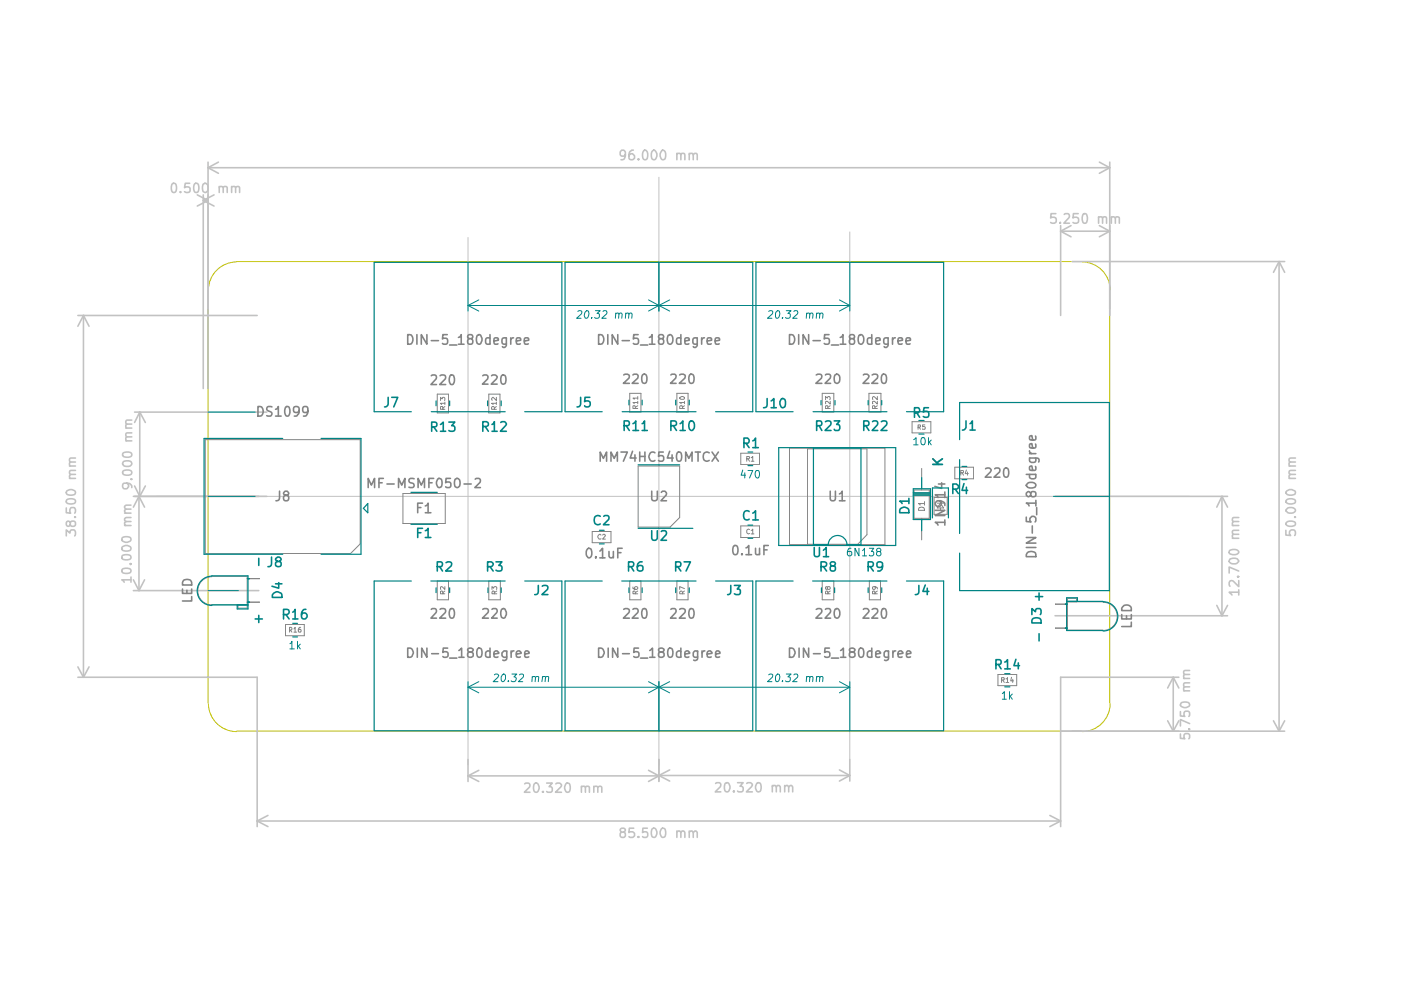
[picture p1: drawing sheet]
<svg xmlns="http://www.w3.org/2000/svg" width="297mm" height="210mm" viewBox="0 0 297 210" stroke-linecap="round" stroke-linejoin="round" font-family="sans-serif">
<path d="M50.1 55.5h179.3M50.2 55.5a6 6 0 0 0-6 6M229.4 55.5a6 6 0 0 1 6 6M44.1 61.5v87.6M235.3 61.5v87.6M44.2 149.1a6 6 0 0 0 6 6M50.1 155h179.3M235.4 149.1a6 6 0 0 1-6 6" fill="none" stroke="#c2c200" stroke-width=".21"/>
<g fill="none" stroke="#c2c2c2" stroke-width=".34">
<path d="M36.5 39l.5-.1a1.3 1.3 0 0 1 0 1.9l-.4-.1-.2-.2-.1-.9zM40.2 38.9h-.9l-.2 .9a.77 .77 0 0 1 1.2 .2l-.1 .6a.87 .87 0 0 1-1.1 0M41.2 39l.5-.1a1.3 1.3 0 0 1 0 1.9l-.4-.1-.2-.2v-.9zM43.1 39l.3-.1a1.03 1.03 0 0 1 .7 .9 1.03 1.03 0 0 1-.7 1 1.07 1.07 0 0 1-.4-1.6zM44.1 34.4v48M44.1 35.6h191.2M44.1 35.6l2.2 1.1M46.3 34.4l-2.2 1.2M46.5 39.7l.1-.1a.52 .52 0 0 1 .7 .2v1M46.5 39.5v1.3M47.3 39.8l.3-.3 .5 .1 .1 1.2M49.1 39.7l.3-.2 .5 .1 .1 1.2"/>
<path d="M49.1 39.5v1.3M50 39.8a.47 .47 0 0 1 .4-.3 .47 .47 0 0 1 .4 .3v1M132.6 32.8l-.4 .3h-.4l-.3-.3v-.5l.3-.5h.4l.3 .3a1.31 1.31 0 0 1-.5 1.8h-.3M134.3 31.8h-.4a1.33 1.33 0 0 0-.4 2 .72 .72 0 0 0 1-.3v-.5l-.4-.4a.67 .67 0 0 0-.8 .4M135.4 33.7v.2l-.2-.1 .2-.1v.2M136.7 31.8a1.1 1.1 0 0 1 .5 1.7l-.1 .3-.4 .1a1.38 1.38 0 0 1 0-2.1zM138.3 32.1l.3-.3a1.08 1.08 0 0 1 .7 1.1 1.08 1.08 0 0 1-.7 1l-.3-.2-.2-.6zM140.5 31.8h.1a1.23 1.23 0 0 1 0 2.1 1.1 1.1 0 0 1-.7-1 1.1 1.1 0 0 1 .6-1.1zM143.5 32.8l.3-.3 .5 .1 .1 1.3M143.5 32.5v1.4M144.4 32.9l.2-.4 .5 .1 .1 1.3M146.1 32.8a.45 .45 0 0 1 .5-.3 .45 .45 0 0 1 .4 .4v1"/>
<path d="M146.1 32.5v1.4M147 32.9l.3-.4 .4 .1 .1 1.3M233.1 34.4l2.2 1.2M235.3 34.4v32.5M235.3 35.6l-2.2 1.1M38.3 40.6v.2M41.8 41.3l2.3 1.2M43.1 42.5h1M43.1 41.3v41.1M43.1 42.5l2.3 1.2M44.1 42.5l-2.3 1.2M45.4 41.3l-2.3 1.2"/>
<path d="M223.9 45.3h-1.1v.9a.76 .76 0 0 1 1.1 .3v.4a.73 .73 0 0 1-1.1 .3M224.8 47.2v.1M224.9 49h10.4M224.9 47.8v19.1M224.9 49l2.2 1.2M225.6 45.5l.3-.2h.5l.3 .2v.4l-1.1 1.4h1.1M227.1 47.8l-2.2 1.2M227.3 55.5h45.1M228.6 45.3h-1l-.1 .9a.76 .76 0 0 1 1.2 .3v.4a.73 .73 0 0 1-1.1 .3h-.1M229.6 45.5l.3-.2a.46 .46 0 0 1 .6 .4v.9a.62 .62 0 0 1-.6 .7 1.4 1.4 0 0 1-.3-1.8zM232.9 46.1l.3-.1 .5 .1 .1 1.2M232.9 46v1.3"/>
<path d="M233.1 47.8l2.2 1.2M233.8 46.2a.47 .47 0 0 1 .4-.2 .47 .47 0 0 1 .4 .2v1.1M235.3 49l-2.2 1.2M235.6 46.1h.1a.52 .52 0 0 1 .8 .1v1.1M235.6 46v1.3M236.5 46.2a.46 .46 0 0 1 .4-.3 .46 .46 0 0 1 .4 .3v1.1M271.2 55.5v99.5M271.2 55.5l1.2 2.2M271.2 55.5l-1.2 2.2M16.5 66.9h38M17.7 66.9v76.7M17.7 66.9l1.2 2.3"/>
<path d="M17.7 66.9l-1.2 2.3M14.7 98.8h1.3M16 99.7h-1a.47 .47 0 0 0-.3 .5 .47 .47 0 0 0 .3 .4M16 98h-1.2l-.1 .6 .2 .2M16 97.1l-1.2 .1-.1 .5 .3 .3M26.1 99.9a1.34 1.34 0 0 1 1.8 .2v.1a1.14 1.14 0 0 1-1.9 0zM26.1 96.1a1.34 1.34 0 0 1 1.8 .2v.2a1.26 1.26 0 0 1-1.9 0zM26.2 97.9l.6-.2a.9 .9 0 0 1 1.1 .5 .66 .66 0 0 1-.6 .7 .95 .95 0 0 1-1.3-.5zM26.7 93.5h1.2M26.7 90.8h1.2M27.9 92.6h-1a.49 .49 0 0 0-.1 .9M27.9 91.8h-1a.46 .46 0 0 0-.3 .4 .46 .46 0 0 0 .3 .4"/>
<path d="M27.9 89.9h-1a.52 .52 0 0 0-.1 .9M27.9 89.1h-1a.47 .47 0 0 0-.2 .4 .47 .47 0 0 0 .2 .4M28.5 87.4h28.1M29.6 87.4v17.8M29.6 87.4l1.2 2.2M29.6 87.4l-1.1 2.2M273.3 98.8h1.4M274.7 99.7h-1.1a.43 .43 0 0 0-.3 .5 .43 .43 0 0 0 .3 .4M274.7 98h-1.3l-.1 .6 .2 .2M274.7 97.1l-1.3 .1-.1 .5 .3 .3M14.1 113.6v-1.2l.7 .6 .2-.6h.8a.97 .97 0 0 1 0 1.2M14.1 107.7v1l.9 .1a.8 .8 0 0 1 .2-1.2h.5a.77 .77 0 0 1 .1 1.2"/>
<path d="M14.1 106a1.4 1.4 0 0 1 1.9 .2v.2a1.3 1.3 0 0 1-1.9 0zM14.1 104.1a1.11 1.11 0 0 1 1.9 .4l-.3 .4-.9 .1-.7-.3zM14.7 101.4h1.3M14.9 110.8l.3-.3h.5l.3 .3-.1 .6-.7 .2-.3-.3-.2-.7-.3-.1-.3 .2v.6l.1 .2h.5l.2-.2M15.8 109.6h.2M16 100.6h-1a.52 .52 0 0 0-.1 .8M25.9 117.9l.7-.3 .8 .1 .3 .2 .1 .4a1.3 1.3 0 0 1-2 0zM25.9 116a1.11 1.11 0 0 1 1.9 .3l-.4 .5h-.8l-.7-.2zM25.9 114l.3-.1 .8-.1 .6 .2 .2 .3a1.03 1.03 0 0 1-1 .7 1.03 1.03 0 0 1-1-.7zM26.4 111.4h1.4M26.4 108.8h1.4M26.8 102.4a.62 .62 0 0 1 .5 .6 .62 .62 0 0 1-.5 .6h-.5a.67 .67 0 0 1 0-1.2l1.2 .1 .4 .5v.4"/>
<path d="M27.6 119.5h.2l-.1 .2-.1-.2h.2M27.8 101.6h.1M27.8 110.6l-1.2 .1-.2 .1v.4l.3 .2M27.8 109.7l-1.2 .1-.2 .2v.3l.4 .3M27.8 107.9l-1.2 .1-.2 .5 .3 .3M27.8 107.1l-1.2 .1-.2 .4 .4 .3M28.3 105.2h28.3M28.5 103l1.1 2.2M29.5 105.2v20M29.5 105.2l1.1 2.3M29.5 105.2l-1.2 2.3M30.8 103l-1.2 2.2"/>
<path d="M223.7 105.2h36.6M259.1 105.2v25.4M259.1 105.2l1.2 2.3M259.1 105.2l-1.1 2.3M260.8 118.5l.6-.1a.89 .89 0 0 1 1.2 .6 1.09 1.09 0 0 1-1 .7 1.09 1.09 0 0 1-1-.8zM260.8 116.7l.6-.2a.96 .96 0 0 1 1.2 .7 1.38 1.38 0 0 1-2 0zM261.3 111.4h1.3M261.3 114.1h1.3M262.6 113.3h-1.1a.49 .49 0 0 0 0 .8M262.6 112.4h-1.1a.46 .46 0 0 0-.3 .5 .46 .46 0 0 0 .3 .4M262.6 110.6h-1.1a.52 .52 0 0 0 0 .8M262.6 109.7h-1.1a.47 .47 0 0 0-.2 .5 .47 .47 0 0 0 .2 .4"/>
<path d="M272.6 112.4v1.1h1h-.1a.73 .73 0 0 1 .3-1.1h.4a.73 .73 0 0 1 .4 1.1h-.1M272.6 110.9a1.38 1.38 0 0 1 2.1 0 .46 .46 0 0 1-.5 .6l-.3 .1a.96 .96 0 0 1-1.3-.7zM272.6 108.1a1.09 1.09 0 0 1 1.1-.6 1.09 1.09 0 0 1 1 .8 1.16 1.16 0 0 1-2.1-.2zM272.6 106.2a1.38 1.38 0 0 1 2.1 0 .46 .46 0 0 1-.5 .6h-.3a.96 .96 0 0 1-1.3-.6zM272.6 104.3a1.15 1.15 0 0 1 2.1 .2 1.21 1.21 0 0 1-1.8 .3zM273.3 101.4h1.4M274.5 109.6h.2M274.7 100.6h-1.1l-.2 .2-.1 .4 .2 .2M25.9 120.7a1.4 1.4 0 0 1 1.9 .2l-.2 .5-1 .2-.7-.3zM27.8 122.9h-2l.5 .5M27.8 122.3v1.1M28.3 125.2h26.6"/>
<path d="M28.3 122.9l1.2 2.3M30.6 122.9l-1.1 2.3M223.7 130.6h36.6M258 128.4l1.1 2.2M260.3 128.4l-1.2 2.2M262.4 122.3h.2M262.6 125.6h-2l.6 .6M262.6 123.1v1.3l-1.1-1.2-.5-.1a.73 .73 0 0 0-.3 1.1l.1 .1M262.6 121.1l-2-.9v1.3M262.6 125.1v1.1M16.5 143.6h38v31.7M16.5 141.4l1.2 2.2"/>
<path d="M18.9 141.4l-1.2 2.2M224.9 155h47.5M247.6 152.8l1.2 2.2M248.8 143.6v11.4M248.8 143.6l1.1 2.3M248.8 143.6l-1.2 2.3M249.9 143.6h-25v31.7M249.9 152.8l-1.1 2.2M250.3 155.6v.9l.9 .1-.2-.2 .1-.7 .3-.2 .7 .1 .1 .3v.5l-.1 .2M250.3 150.9v.9l.9 .1-.2-.3 .1-.6 .3-.2 .7 .1 .1 .2v.5l-.1 .3M250.4 149l.6-.2a.84 .84 0 0 1 1.2 .7 1.08 1.08 0 0 1-1 .6 1.08 1.08 0 0 1-.9-.7zM251 146.5h1.2"/>
<path d="M251 143.8h1.2M252.1 154.6h.1l-.1 .2v-.2h.1M252.2 153.4l-1.9-.8v1.3M252.2 145.6l-1.2 .1v.5l.1 .3M252.2 144.8l-1.2 .1v.5l.2 .2M252.2 143h-1a.49 .49 0 0 0-.1 .8M252.2 142.2h-1a.46 .46 0 0 0-.3 .4 .46 .46 0 0 0 .3 .4M270 152.8l1.2 2.2M272.4 152.8l-1.2 2.2M54.5 174.1h170.4M54.5 174.1l2.3 1.2M56.8 172.9l-2.3 1.2"/>
<path d="M99.2 164.5h40.5M99.2 161v4.7M99.2 164.5l2.3 1.2M101.5 163.3l-2.3 1.2M111.3 166.2l.2-.2h.5l.3 .2 .1 .4-1.2 1.4h1.2M113.3 166.2l.3-.2a1.03 1.03 0 0 1 .7 1 1.03 1.03 0 0 1-.7 1l-.3-.2-.2-.6zM115.1 167.8v.2l-.1-.1 .1-.1v.2M115.9 166h1.2l-.7 .8 .6 .2v.8l-.2 .2h-.6l-.3-.2M117.9 166.2l.2-.2h.5l.4 .4v.2l-1.2 1.4h1.2M120.1 166.1h.5l.3 .7-.1 .8-.4 .4a1.07 1.07 0 0 1-.3-1.9zM123.3 166.9l.2-.2 .5 .1 .1 1.2M123.3 166.7v1.3"/>
<path d="M124.1 167l.3-.3 .5 .1 .1 1.2M125.9 166.9l.1-.1a.48 .48 0 0 1 .7 .2v1M125.9 166.7v1.3M126.7 167a.47 .47 0 0 1 .5-.3 .47 .47 0 0 1 .4 .3v1M131.8 176.4l-.3-.4 .1-.2 .2-.2 .6 .1 .2 .2-.2 .5h-.6l-.3 .4v.4l.3 .3h.4l.4-.3v-.4l-.4-.4M134.4 175.6h-1l-.1 .9 .3-.1h.7l.2 .3v.5l-.4 .3h-.5l-.3-.1M135.4 177.4v.1h-.2l.2-.1v.1M137.2 175.6h-.9l-.1 .9 .3-.1h.7l.1 .3-.1 .7-.2 .1h-.5l-.3-.1M137.5 163.3l2.2 1.2M138.3 175.8l.3-.2a1.03 1.03 0 0 1 .7 1 1.03 1.03 0 0 1-.7 .9l-.3-.1-.2-.6zM139.7 164.4h40.5M139.7 161v4.7"/>
<path d="M139.7 164.4l2.3 1.2M139.7 164.5l-2.2 1.2M140.2 175.8l.4-.2 .5 .3v1.3l-.5 .3a1.06 1.06 0 0 1-.4-1.7zM142 163.2l-2.3 1.2M143.5 176.4l.3-.2h.3l.2 .2 .1 1.1M143.5 176.2v1.3M144.4 176.5l.2-.3h.3l.2 .2 .1 1.1M146.1 176.4l.4-.2 .4 .2 .1 1.1M146.1 176.2v1.3M147 176.5l.3-.3 .4 .2 .1 1.1M151.7 166.1l.3-.2h.5l.2 .2 .1 .4-.1 .3-1.1 1.1h1.2M153.8 166.1l.3-.2a1.03 1.03 0 0 1 .7 1 1.03 1.03 0 0 1-.7 1l-.3-.2-.2-.6z"/>
<path d="M155.6 167.7v.2l-.2-.1 .2-.1v.2M156.4 165.9h1.2l-.7 .8 .6 .2v.8l-.3 .2h-.6l-.2-.2M158.3 166.1l.3-.2h.5l.4 .4v.2l-1.3 1.4h1.3M160.4 166.1l.5-.2 .4 .4v1.3l-.4 .3a1.06 1.06 0 0 1-.5-1.8zM163.7 166.8l.3-.3h.3l.2 .2 .1 1.2M163.7 166.5v1.4M164.6 166.9l.2-.4h.4l.2 .2v1.2M166.4 166.8l.3-.3 .4 .2 .1 1.2M166.4 166.5v1.4M167.2 166.9l.4-.4 .4 .2 .1 1.2M178 163.2l2.2 1.2M180.2 161v4.6"/>
<path d="M180.2 164.4l-2.2 1.2M222.6 172.9l2.3 1.2M224.9 174.1l-2.3 1.2"/>
</g>
<path d="M139.7 37.5v124.8M99.2 50.3v111.9M180.2 49.1v111.9M33.2 105.2h219" fill="none" stroke="#c2c2c2" stroke-width=".21"/>
<g fill="none" stroke="#848484" stroke-width=".34">
<path d="M86.4 71h.5a1.1 1.1 0 0 1 .5 1.6l-.2 .3-.8 .1zM88.4 71v2M90.5 71v2l-1.2-2v2M91.4 79.7l.3-.2h.5l.3 .2v.4l-1.1 1.4h1.1M91.4 72.2h1.6M93.3 79.7l.8-.2a.51 .51 0 0 1 .4 .3 .51 .51 0 0 1-.1 .5l-1.2 1.2h1.3M94.8 71h-.9l-.1 .9 .3-.2 .6 .1 .2 .3-.1 .7-.2 .2h-.5l-.3-.2M95.3 73.2h1.6M95.4 79.7l.3-.2a.46 .46 0 0 1 .6 .4 1.44 1.44 0 0 1-.4 1.6h-.2a1.53 1.53 0 0 1-.3-1.8zM97.2 71.5l.4-.2 .2-.3v2M97.2 73h1.2M99.5 71.8l-.4-.3 .1-.4 .3-.1h.6l.1 .4v.2l-.7 .2a.67 .67 0 0 0 0 1.2l.6-.1a.72 .72 0 0 0-.2-1.1"/>
<path d="M101.2 71.1l.3-.1a1.08 1.08 0 0 1 .7 1 1.08 1.08 0 0 1-.7 1 1.18 1.18 0 0 1-.4-1.6zM102.4 79.7l.2-.2h.5l.3 .2 .1 .3-.1 .3-1.1 1.1h1.2M103.9 71.7h-.8a.97 .97 0 0 0 0 1.2h.8M103.9 71v2M104.2 79.7l.3-.2h.5l.4 .3v.2l-1.3 1.4h1.3M104.7 72.3l1-.2-.1-.4-.6-.1-.3 .3 .1 1h.8M106.3 79.7l.5-.2 .4 .3v1.3l-.4 .3h-.4l-.1-.3-.1-.8zM107.4 71.6v1.6l-.4 .5h-.3l-.2-.2M107.4 71.7h-.8a.97 .97 0 0 0 0 1.2h.8M108.3 71.6v1.4M108.9 71.6l-.4 .1-.2 .4M109.5 72.3l.9-.2-.1-.4-.6-.1-.2 .3 .1 1h.7"/>
<path d="M111.2 72.3l.9-.2-.1-.4-.6-.1-.2 .3 .1 1h.7M126.9 71h.4a1.1 1.1 0 0 1 .5 1.6l-.1 .3-.8 .1zM128.9 71v2M131 71v2l-1.2-2v2M131.9 72.2h1.5M132.2 79.5a.8 .8 0 0 1 1.2 .2l-.1 .5-1.1 1.1h1.2M134.2 79.5l.3-.2h.5l.2 .2 .1 .3-.1 .4-1.2 1.1h1.3M135.3 71h-.9l-.1 .9 .2-.2 .7 .1 .2 .3-.1 .7-.3 .2h-.5l-.2-.2M135.8 73.2h1.5M136.3 79.4l.4-.1a1.26 1.26 0 0 1 0 2l-.4-.1-.2-.3v-.9zM137.7 71.5h.2l.4-.5v2M137.7 73h1.2"/>
<path d="M140 71.8l-.4-.3 .1-.4 .3-.1h.5l.2 .4-.1 .2-.6 .2a.67 .67 0 0 0 0 1.2l.5-.1a.72 .72 0 0 0-.1-1.1M141.6 71.1l.4-.1a1.08 1.08 0 0 1 .7 1 1.08 1.08 0 0 1-.7 1 1.18 1.18 0 0 1-.4-1.6zM142.2 79.5l.3-.2h.5l.3 .2v.3v.4l-1.1 1.1h1.1M144.1 79.5a.8 .8 0 0 1 1.2 .2l-.1 .5-1.2 1.1h1.3M144.4 71.7h-.8a.97 .97 0 0 0 0 1.2h.8M144.4 71v2M145.2 72.3l.9-.2-.1-.4-.5-.1-.3 .3 .1 1h.7M146.2 79.5l.4-.2a1.14 1.14 0 0 1 0 2l-.3-.1-.2-.3-.1-.9zM147.8 71.6v1.6l-.3 .5h-.3l-.2-.2M147.8 71.7h-.7a.97 .97 0 0 0 0 1.2h.7M148.8 71.6v1.4M149.4 71.6l-.4 .1-.2 .4"/>
<path d="M149.9 72.3l1-.2-.1-.4-.6-.1-.3 .3 .1 1h.8M151.6 72.3l1-.2-.1-.4-.6-.1-.3 .3 .1 1h.8M167.4 71h.4a1.1 1.1 0 0 1 .5 1.6l-.2 .3-.7 .1zM169.3 71v2M171.4 71v2l-1.1-2v2M172.4 72.2h1.5M173.1 79.5a.77 .77 0 0 1 1.1 .2v.5l-1.2 1.1h1.2M175 79.5l.3-.2h.5l.2 .2 .1 .3-.1 .4-1.1 1.1h1.2M175.8 71h-1v.9l.2-.2 .7 .1 .2 .3-.1 .7-.3 .2h-.5l-.2-.2M176.3 73.2h1.5M177 79.5l.4-.2a.66 .66 0 0 1 .7 .7 .95 .95 0 0 1-.6 1.3h-.1a1.07 1.07 0 0 1-.4-1.6zM178.1 71.5l.5-.2 .1-.3v2"/>
<path d="M178.1 73h1.2M180.4 71.8l-.3-.3 .1-.4 .2-.1h.6l.2 .4-.1 .2-.7 .2a.67 .67 0 0 0 0 1.2l.6-.1a.72 .72 0 0 0-.2-1.1M182.1 71.1l.4-.1a1.08 1.08 0 0 1 .7 1 1.08 1.08 0 0 1-.7 1 1.18 1.18 0 0 1-.5-1.6zM183 79.5l.3-.2h.5l.4 .4v.1l-1.2 1.5h1.2M184.8 71.7h-.7a.97 .97 0 0 0 0 1.2h.7M184.8 71v2M184.9 79.5a.77 .77 0 0 1 1.2 .2l-.1 .5-1.2 1.1h1.3M185.7 72.3l.9-.2-.1-.4-.6-.1-.2 .3 .1 1h.7M187.1 79.4l.4-.1a1.26 1.26 0 0 1 0 2h-.2a1.4 1.4 0 0 1-.2-1.9zM188.3 71.6v1.6l-.3 .5h-.4l-.1-.2M188.3 71.7h-.8a.97 .97 0 0 0 0 1.2h.8M189.2 71.6v1.4"/>
<path d="M189.8 71.6l-.3 .1-.3 .4M190.4 72.3l.9-.2v-.4l-.6-.1-.3 .3 .1 1h.8M192.1 72.3l.9-.2v-.4l-.6-.1-.3 .3 .1 1h.8M54.7 86.2h.4a1.1 1.1 0 0 1 .5 1.7l-.1 .2-.8 .1zM57.7 86.3l-.8-.1-.3 .2v.6l.9 .4 .2 .4-.4 .4-.7-.1M58.4 86.8l.3-.1 .3-.5v2M58.4 88.2h1.2M60.5 86.4l.3-.2a.46 .46 0 0 1 .6 .4 1.44 1.44 0 0 1-.4 1.6h-.2a1.53 1.53 0 0 1-.3-1.8zM63.4 87a.62 .62 0 0 1-.6 .5 .62 .62 0 0 1-.6-.5l.1-.6a.68 .68 0 0 1 1.1 .2 1.32 1.32 0 0 1-.6 1.6h-.4M65.3 87l-.4 .5-.6-.1-.1-.4 .1-.7h.8a1.44 1.44 0 0 1-.4 1.9h-.4M127.3 97.8v-2l.6 1.4 .7-1.4v2M129.5 97.8v-2l.7 1.4 .7-1.4v2"/>
<path d="M131.7 95.8h1.3l-.8 2M134.1 95.7l-.5 1.4h1.3M134.6 96.4v1.4M135.6 95.8v2M135.6 96.8h1.1M136.7 95.8v2M138.9 96l-.1-.1a.93 .93 0 0 0-1.2 .9 .93 .93 0 0 0 1.2 .9l.1-.1M140.6 95.8h-.9l-.1 1 .3-.2 .6 .1 .2 .2-.1 .7-.2 .2h-.5l-.3-.2M142 95.7l-.5 1.4h1.2M142.5 96.4v1.4M143.6 96l.5-.2a1.3 1.3 0 0 1 0 2l-.4-.1-.2-.2-.1-.9zM145.4 97.8v-2l.6 1.4 .7-1.4v2"/>
<path d="M147.4 95.8h1.1M148 95.8v2M150.4 96a.82 .82 0 0 0-1 0 .82 .82 0 0 0-.3 .9l.2 .6a.82 .82 0 0 0 1.1 .1M151 95.8l1.3 2M152.3 95.8l-1.3 2M197.8 98.5h2M197.8 97.3l1.2 1.2M199.8 97.3l-1.2 .8M209 99.4v-.1a.79 .79 0 0 1 1.1 .3l-.1 .5-1.1 1.1h1.2M210.9 99.4l.3-.2h.5l.2 .2 .1 .3-.1 .4-1.2 1.1h1.3M212.9 99.4l.5-.2a1.3 1.3 0 0 1 0 2l-.4-.1-.1-.3-.1-.8zM218.3 97.1l1.8 .1 .2 .3-.1 .5"/>
<path d="M218.3 95.6l.1 .3 .3 .3M218.3 96.2h1.3M218.4 97.1v.8a.97 .97 0 0 0 1.1 0v-.8M219.5 98.9l.1 .6-.2 .2h-1v-.8l.4-.1 .1 .9M219.5 94.1l.1 .6-.2 .3-1-.1v-.8h.4l.1 .9M219.5 92.5l.1 .5-.2 .3-1-.1v-.7l.4-.1 .1 .9M59.3 104.1l-.1 1.8-.7 .3M60.5 105l-.4-.4 .1-.2 .3-.3h.4l.3 .5-.1 .2-.6 .2a.67 .67 0 0 0 0 1.2l.6-.2a.72 .72 0 0 0-.2-1M78.1 103.4v-2l.6 1.5 .7-1.5v2M80.3 102.4h.7M81.3 101.4h-1v2M82 102.6h1.6"/>
<path d="M84.5 103.4v-2l.7 1.5 .7-1.5v2M87.8 101.5l-.8-.1-.3 .4 .2 .5 .8 .3v.6l-.2 .2-.8-.1M88.6 107.6h.6M88.6 103.4v-2l.7 1.5 .7-1.5v2M89.6 106.7h-1v2M90.2 107.3l.2-.1 .4-.5v2M90.2 108.7h1.2M90.9 102.4h.7M91.9 101.4h-1v2M92.8 101.6l.4-.2a1.07 1.07 0 0 1 .4 1.6l-.4 .4a1.06 1.06 0 0 1-.4-1.8zM95.5 101.4h-.9l-.1 1 .2-.2 .7 .1 .2 .2-.1 .7-.3 .2h-.5l-.2-.2M96.5 101.6l.4-.2a1.03 1.03 0 0 1 .7 1 1.03 1.03 0 0 1-.7 1 1.07 1.07 0 0 1-.5-1.6z"/>
<path d="M98.4 102.6h1.5M100.8 101.6l.2-.2h.5l.3 .2 .1 .4-1.2 1.4h1.2M124.5 116.4l.5-.2a1.18 1.18 0 0 1 .4 1.7l-.1 .1a.5 .5 0 0 1-.5 .3 .5 .5 0 0 1-.4-.4 1.5 1.5 0 0 1 .1-1.5zM126.3 118v.3M127.2 116.8l.6-.6v2.1M127.2 118.3h1.1M129.1 116.9v1l.2 .3a.52 .52 0 0 0 .7-.2M130 116.9v1.4M131 117.2h.7M131.9 116.2h-.9v2.1M138.2 104.1l.1 1.9a.68 .68 0 0 0 1.1-.3v-1.6M140.2 104.4l.3-.3h.5l.3 .6-1.2 1.5h1.2"/>
<path d="M155.5 115.8l.5-.1a1.3 1.3 0 0 1 0 1.9l-.4-.1-.2-.2v-.9zM157.3 117.4v.2M158.2 116.2l.5-.5v1.9M158.2 117.6h1.1M160.2 116.2l.1 1.3 .5 .1 .2-.2M161 116.2v1.4M162 116.6h.6M162.9 115.7h-.9v1.9M176 104.1v1.6l.4 .5 .6-.2 .1-1.9M178 104.7l.4-.2 .2-.4v2.1M178 106.2h1.2M198.3 108.2h2l-2 1.1h2"/>
<path d="M199 102.6h1.3M199.1 106.2a.62 .62 0 0 1 .5 .6 .62 .62 0 0 1-.5 .6h-.4a.67 .67 0 0 1-.4-.8 1.3 1.3 0 0 1 1.9 0l.1 .6M199.6 102.4v1.1l-1.4-.4M200.3 110.7h-2l.3 .2 .3 .4M200.3 104.9h-2l.3 .2 .3 .4M200.3 104.3v1.2M200.3 110.2v1.1M217.6 114h2l-2 1.1h2M217.6 109.6v1l1 .1-.2-.3v-.5l.4-.4h.4l.4 .4v.5l-.1 .3M217.6 102.8a1.09 1.09 0 0 1 1.1-.6 1.09 1.09 0 0 1 .9 .8 1.18 1.18 0 0 1-1.6 .4zM217.6 116.1h2M217.6 100.6h2"/>
<path d="M217.8 117.3a1.13 1.13 0 0 1 1.8 .3v.4h-2zM218.4 100.6v.7a.97 .97 0 0 0 1.1 0v-.7M218.5 104.6l.1-.2a.63 .63 0 0 1 1 .2l-.1 .6a.6 .6 0 0 1-1-.2v-.4l-.4-.4-.5 .4v.4l.4 .3 .5-.3M218.9 111.5v1.5M219.6 106.7h-2l.5 .3 .1 .3M219.6 106.1v1.2M219.8 107.6v1.5M38.7 124.9v.9h1.9v-.9M38.9 123a1.03 1.03 0 0 1 1.3-.1 1.03 1.03 0 0 1 .4 1.1h-1.9v-.5zM39.6 125.1v.7M40.6 126.5v.9h-1.9M86.4 137.4a.99 .99 0 0 1 1.2 1 .99 .99 0 0 1-1.2 1z"/>
<path d="M88.5 137.4v2M90.5 137.4v2l-1.1-2v2M91.4 129.2l.3-.2h.5l.3 .2v.4l-1.1 1.5h1.1M91.5 138.6h1.5M93.3 129.2l.8-.2a.51 .51 0 0 1 .4 .4 .51 .51 0 0 1-.1 .5l-1.2 1.2h1.3M94.9 137.4h-.9l-.1 .9 .2-.1 .7 .1 .2 .2-.1 .7-.3 .2-.7-.2M95.3 139.5h1.6M95.4 129.2l.3-.2a.46 .46 0 0 1 .6 .5l.1 .8a.62 .62 0 0 1-.7 .8 1.4 1.4 0 0 1-.3-1.9zM97.3 137.9l.6-.5v2M97.3 139.4h1.1M99.6 138.3l-.3-.1-.2-.4a.62 .62 0 0 1 .6-.4 .62 .62 0 0 1 .6 .4 .63 .63 0 0 1-.7 .5l-.5 .3 .1 .6a.72 .72 0 0 0 1.1-.2l-.1-.6-.3-.1M101.3 137.6l.4-.2 .4 .4v1.2l-.4 .4-.4-.1-.1-.3-.1-.8z"/>
<path d="M102.4 129.2l.7-.2a.51 .51 0 0 1 .5 .4 .51 .51 0 0 1-.1 .5l-1.2 1.2h1.2M103.9 138.2l-.2-.2a.67 .67 0 0 0-.7 .4v.6l.1 .3h.8M103.9 137.4v2M104.3 129.2l.3-.2h.5l.2 .2 .1 .4-1.2 1.5h1.2M104.7 138.7l1-.2v-.2l-.3-.3-.6 .2-.1 .9a.6 .6 0 0 0 .9 .2M106.3 129.2l.4-.2a1.08 1.08 0 0 1 .7 1 1.08 1.08 0 0 1-.7 1.1 1.18 1.18 0 0 1-.4-1.6zM107.4 138v1.9l-.4 .1h-.4M107.4 138.2l-.6-.2-.4 .4v.6a.72 .72 0 0 0 1 .3M108.4 138v1.4M109 138h-.3l-.3 .4M109.5 138.7l1-.2v-.2l-.3-.3-.6 .2-.1 .9a.6 .6 0 0 0 .8 .2M111.3 138.7l.9-.2-.1-.3-.6-.2-.2 .3v1h.8"/>
<path d="M126.9 137.4a.99 .99 0 0 1 1.2 1 .99 .99 0 0 1-1.2 1zM128.9 137.4v2M131 137.4v2l-1.1-2v2M132 138.6h1.4M132.2 129.2a.76 .76 0 0 1 1.2 .3l-.1 .4-1.1 1.2h1.2M134.2 129.2l.3-.2h.5l.2 .2 .1 .4-1.3 1.5h1.3M135.4 137.4h-.9l-.1 .9 .2-.1 .7 .1 .2 .2-.1 .7-.4 .2-.6-.2M135.8 139.5h1.5M136.3 129.1l.3-.1a1.18 1.18 0 0 1 .3 2l-.2 .1a.46 .46 0 0 1-.6-.5v-.8zM137.8 137.9l.5-.5v2M137.8 139.4h1.1M140 138.3l-.2-.1-.2-.4a.62 .62 0 0 1 .6-.4 .62 .62 0 0 1 .6 .4 .63 .63 0 0 1-.8 .5l-.4 .3 .1 .6a.72 .72 0 0 0 1.1-.2l-.1-.6-.3-.1"/>
<path d="M141.7 137.6l.5-.2 .4 .4v1.2l-.4 .4-.4-.1-.2-.3v-.8zM142.2 129.2l.3-.2h.5l.3 .2v.4l-1.1 1.5h1.1M144.1 129.2a.76 .76 0 0 1 1.2 .3l-.1 .4-1.2 1.2h1.3M144.4 138.2l-.2-.2a.67 .67 0 0 0-.8 .4v.6l.2 .3h.8M144.4 137.4v2M145.2 138.7l1-.2v-.2l-.3-.3-.6 .2-.1 .9a.6 .6 0 0 0 .8 .2M146.3 129.1l.2-.1a.46 .46 0 0 1 .6 .5l.1 .8a.62 .62 0 0 1-.7 .8 1.49 1.49 0 0 1-.2-2zM147.9 138l-.1 1.9-.3 .1h-.4M147.9 138.2l-.6-.2-.2 .3v.9a.64 .64 0 0 0 .8 .1M148.8 138v1.4M149.4 138h-.2l-.4 .4M149.9 138.7l1.1-.2v-.2l-.4-.3-.6 .2-.1 .9a.6 .6 0 0 0 .9 .2"/>
<path d="M151.7 138.7l1-.2-.1-.3-.6-.2-.3 .3 .1 1h.8M167.4 137.4a.99 .99 0 0 1 1.2 1 .99 .99 0 0 1-1.2 1zM169.4 137.4v2M171.4 137.4v2l-1.1-2v2M172.5 138.6h1.4M173.1 129.2a.87 .87 0 0 1 1.1 0v.7l-1.2 1.2h1.2M175 129.2l.3-.2h.5l.2 .2 .1 .4-1.2 1.5h1.2M175.9 137.4h-1l-.1 .9 .3-.1 .7 .1 .1 .2v.7l-.4 .2-.7-.2M176.3 139.5h1.5M177 129.2l.4-.2a1.08 1.08 0 0 1 .7 1 1.08 1.08 0 0 1-.7 1.1 1.18 1.18 0 0 1-.4-1.6zM178.2 137.9l.6-.5v2M178.2 139.4h1.1"/>
<path d="M180.5 138.3l-.2-.1-.2-.4a.62 .62 0 0 1 .6-.4 .62 .62 0 0 1 .6 .4 .63 .63 0 0 1-.8 .5l-.4 .3 .1 .6a.72 .72 0 0 0 1.1-.2l-.1-.6-.4-.1M182.2 137.6l.4-.2 .4 .4v1.2l-.4 .4-.3-.1-.2-.3-.1-.8zM183 129.2l.3-.2h.5l.3 .2 .1 .4-1.2 1.5h1.2M184.8 138.2l-.1-.2a.67 .67 0 0 0-.8 .4v.6l.2 .3h.7M184.8 137.4v2M184.9 129.2a.87 .87 0 0 1 1.1 0v.7l-1.2 1.2h1.3M185.7 138.7l1-.2v-.2l-.3-.3-.6 .2-.1 .9a.6 .6 0 0 0 .8 .2M187.1 129.1l.2-.1a.46 .46 0 0 1 .6 .5l.1 .8a.62 .62 0 0 1-.7 .8 1.49 1.49 0 0 1-.2-2zM188.4 138l-.1 1.9-.3 .1h-.5M188.4 138.2l-.6-.2-.3 .3v.9a.64 .64 0 0 0 .9 .1M189.3 138v1.4M189.9 138h-.2l-.4 .4"/>
<path d="M190.4 138.7l1-.2v-.2l-.3-.3-.6 .2-.1 .9a.6 .6 0 0 0 .9 .2M192.2 138.7l.9-.2-.1-.3-.6-.2-.2 .3 .1 1h.7M237.8 130.3v.9h2.1v-.9M238 128.7a1.02 1.02 0 0 1 1.2-.4 1.02 1.02 0 0 1 .7 1.2h-2.1v-.6zM238.8 130.6v.6M239.9 131.9v.9h-2.1"/>
</g>
<g fill="none" stroke="#848484" stroke-width=".21">
<path d="M43.5 93.2h32.9v22.1l-2.1 2h-30.8zM92.7 83.6h2.4v3.9h-2.4zM93.4 84.9v-.7l.3 .4 .2-.4h.2l.2 .2-.1 .5M93.9 86.8l-.1-.6h-.3l-.1 .6h.9M94.3 85.5h-.9l.2 .3M94.3 86.2l-.4 .3M94.3 85.3v.5M103.6 83.6h2.4v3.9h-2.4zM104.8 86.8v-.4l-.4-.2-.2 .2v.4h1M105.2 85.5h-1l.4 .3M105.2 84.2v.7l-.6-.7-.4 .3 .2 .3M105.2 86.2l-.4 .3"/>
<path d="M105.2 85.3v.5M133.5 83.4h2.4v4h-2.4zM134.7 86.6l-.1-.6h-.3l-.1 .6h1M135.2 85.3h-1l.3 .3M135.2 84.4h-1l.3 .3M135.2 86l-.5 .4M135.2 84.1v.6M135.2 85.1v.5M135.3 98.8h8.8v10.9l-2 2.1h-6.8zM143.5 83.4h2.4v4h-2.4zM144.1 84.3a.7 .7 0 0 1 1-.1l-.2 .5h-.5zM144.7 86.6l-.1-.6h-.3l-.2 .2v.4h1"/>
<path d="M145.1 85.3h-1l.3 .3M145.1 86l-.4 .4M145.1 85.1v.5M157.1 96.1h3.9v2.4h-3.9zM158.3 97.3h.4l.2-.2-.1-.3h-.5v1M158.6 97.3l.3 .5M159.3 97l.3-.2v1M159.3 97.8h.6M167.4 95h20.2v20.5h-20.2zM171.2 95.2h12.6v18.2l-1.9 2h-10.7zM174.3 83.4h2.5v4h-2.5zM175 84.8v-.7l.4 .3 .2-.3h.3l.1 .2-.1 .5"/>
<path d="M175.5 86.6v-.5l-.4-.1-.1 .6h1M176 85.1v.6l-.6-.6h-.3v.5M176 86l-.5 .4M184.2 83.4h2.6v4h-2.6zM185.5 86.6l-.1-.6h-.3l-.1 .6h1M186 85.1v.6l-.6-.6-.4 .1 .1 .4M186 84.1v.7l-.7-.7-.3 .1 .1 .5M186 86l-.5 .4M193.4 89.4h4v2.4h-4zM194.6 90.6l.6-.1-.1-.4h-.5v.9M194.9 90.6l.3 .4M195.4 99.3v4.6"/>
<path d="M196.1 90.1h-.5v.4l.3-.1 .3 .2-.1 .4-.5-.1M202.4 99.1h4v2.4h-4zM204.9 99.7l-.3 .7h.7M85.4 104.6h9v6.4h-9zM125.6 112.7h3.9v2.4h-3.9zM127.4 113.5l-.3-.2-.4 .4 .3 .6 .4-.1M127.8 113.5l.4-.2 .2 .2-.6 .8h.6M157.1 111.5h3.9v2.5h-3.9zM158.9 112.3l-.2-.1-.4 .2v.5l.4 .3 .2-.1M159.3 112.4l.3-.2v1M159.3 113.2h.6M193.8 103.9h3.2v6h-3.2z"/>
<path d="M193.8 104.7h3.2M193.8 105h3.2M193.8 104.6h3.2M194.9 107.6h.9l.2 .6h-1.3zM195.4 109.9v4.6M196 106.8h-1.3l.4 .1v.2M196 106.3v.8M198 105.5h2.8v3.6h-2.8zM198.7 106.7h1.4M199.4 106.3v.4M199.4 107.7v.5M199.4 106.7l.7 1h-1.4z"/>
<path d="M203.7 100.2h.5l.1-.3-.2-.2h-.4v1.1M204 100.2l.3 .6M205.1 100.1v.7M44.9 122.2h7.5v6.7h-1.9v-.7M44.9 128.2h7.5M44.9 122.3a2.99 2.99 0 0 0-3 3 2.99 2.99 0 0 0 3 3M52.4 127.7h.1M52.4 122.7h.1M52.4 127.7h2.5M52.4 122.7h2.5M54.9 127.7h.1M54.9 122.7h.1"/>
<path d="M60.5 132.4h4v2.4h-4zM61.4 133.6h.3l.2-.2-.2-.4h-.3v1M61.6 133.6l.3 .4M62.3 133.3l.3-.3v1M62.3 134h.6M63.8 133h-.3l-.3 .4 .1 .6h.5v-.6h-.5l-.1 .2M92.7 123.2h2.4v4h-2.4zM93.9 125.9l-.1-.5h-.4v.5h.9M94.3 124.4v.6l-.7-.6-.2 .1 .1 .5M94.3 125.3l-.4 .3M103.6 123.2h2.5v4h-2.5zM104.3 125v-.6l.3 .3 .1-.2 .5-.1 .1 .1-.1 .5"/>
<path d="M104.8 125.9v-.5l-.3-.1-.2 .6h1M105.3 125.3l-.5 .3M133.5 123.2h2.4v4h-2.4zM134.2 124.5v.3l.4 .2 .6-.2-.1-.3-.3-.1-.3 .1v.3l.3 .2M134.7 125.9l-.1-.5h-.4v.5h1M135.2 125.3l-.5 .3M143.5 123.2h2.4v4h-2.4zM144.7 125.9l-.1-.5h-.4l-.1 .5h1M145.1 124.8l-1-.4v.6M145.1 125.3l-.4 .3M174.3 123.2h2.5v4h-2.5zM175.4 124.5l.2-.1 .4 .1-.1 .5-.5-.2v-.3l-.1-.1-.3 .1 .2 .5 .2-.2"/>
<path d="M175.5 125.9v-.5l-.3-.1-.2 .6h1M176 125.3l-.5 .3M184.3 123.2h2.4v4h-2.4zM185.4 124.4l.2 .1-.2 .5-.4-.1v-.4a.64 .64 0 0 1 1 .4M185.5 125.9l-.1-.5h-.4v.5h1M186 125.3l-.5 .3M223.8 128.1h.1M223.8 133.2h.1M223.8 128.1h2.5M223.8 133.2h2.5M226.3 128.1h.1M226.3 133.2h.1"/>
<path d="M226.3 127.6h7.5M228.3 127.6v-.8h-2v6.8h7.5M233.9 127.7a2.99 2.99 0 0 1 3 3 2.99 2.99 0 0 1-3 3M211.6 143h4v2.4h-4zM212.3 144.2h.6v-.5h-.6v1M212.6 144.2l.3 .5M213.3 143.9l.3-.2v1M213.3 144.7h.6M214.5 143.6l-.2 .8h.6M214.7 144v.7"/>
</g>
<g fill="none" stroke="#008484" stroke-width=".21">
<path d="M99.2 55.5v10.5M139.7 55.5v10.5M180.2 55.5v10.5M99.2 64.8h81M99.2 64.8l2.3 1.2M101.5 63.6l-2.3 1.2M122.5 66l.6-.1 .3 .1v.3l-.1 .2-1 1h.9M124 66.2l.4-.3a.84 .84 0 0 1 .2 1.4l-.2 .2-.4-.2a.94 .94 0 0 1 0-1.1zM125.5 67.3l-.1 .2M126.2 65.9h1.1l-.7 .6 .5 .1-.1 .7-.3 .2h-.5l-.1-.2M127.8 66l.2-.1h.4l.3 .4-.1 .2-1 1h.9M130.6 66.5l.2-.1 .3 .1v1"/>
<path d="M130.6 66.4l-.1 1.1M131.2 66.6l.3-.2 .3 .1v1M132.7 66.5l.2-.1 .4 .1v1M132.7 66.4l-.1 1.1M133.3 66.6l.3-.2 .3 .1v1M137.5 63.6l2.2 1.2M139.7 64.8l2.3 1.2M139.7 64.8l-2.2 1.2M142 63.6l-2.3 1.2M163 66l.6-.1 .2 .1v.3l-.1 .2-1 1h1M164.8 65.9a.84 .84 0 0 1 .3 1.4l-.4 .2-.3-.4v-.6zM165.9 67.3v.2"/>
<path d="M166.7 65.9h1l-.7 .6 .6 .1-.1 .7-.3 .2h-.5l-.2-.2M168.3 66l.2-.1h.4l.3 .4-.1 .2-1 1h.9M171 66.5l.3-.1 .3 .1v1M171 66.4l-.1 1.1M171.7 66.6l.3-.2 .3 .1v1M173.1 66.5l.3-.1 .3 .1v1M173.1 66.4v1.1M173.8 66.6l.3-.2 .3 .1v1M178 63.6l2.2 1.2M180.2 64.8l-2.2 1.2M44.1 87.4h10M157.5 99.7l-.4 1.1h1"/>
<path d="M158.6 99.7h1l-.7 1.6M160.3 99.8h.1a.36 .36 0 0 1 .6 .2v.7l-.1 .6h-.2a.91 .91 0 0 1-.4-1.5zM193.7 93.2l.5-.4v1.5M193.7 94.3h.9M195.5 92.8h.4a1.08 1.08 0 0 1-.1 1.5h-.1a.99 .99 0 0 1-.2-1.5zM196.8 92.8v1.5M197 93.7l.4 .6M197.4 93.3l-.6 .6M44.1 105.2h10M157.9 100.2v1.1M180.4 116.2l-.5 .1-.2 .6v.7l.2 .3h.4l.3-.3-.2-.7h-.6l-.1 .3M182.1 116.2v1.7l-.8-1.7v1.7"/>
<path d="M182.9 116.8l.4-.6v1.7M182.9 117.9h.8M184.3 116.2h1l-.6 .7 .5 .1 .1 .6-.3 .3h-.5l-.2-.2M186.2 116.9h-.2l-.2-.3 .2-.3 .5-.1 .3 .4-.1 .2-.7 .2-.2 .3v.3l.4 .3h.3l.3-.3v-.3l-.3-.4M223.4 105.2h11.9M44.1 125.2h6.4M61.5 136.5l.4-.5v1.6M61.5 137.6h.9M63.1 136v1.6M63.2 137l.5 .6M63.7 136.6l-.6 .6M99.2 144.5v10.5"/>
<path d="M99.2 145.7h81M99.2 145.7l2.3 1.2M101.5 144.5l-2.3 1.2M104.8 143.1l.6-.2 .3 .4-.1 .3-1 .9h1M106.5 143.1l.4-.2 .3 .4v.6l-.5 .6-.4-.3v-.7zM107.8 144.4v.1M108.5 142.9h1.1l-.6 .6 .3 .1 .2 .2-.2 .6-.2 .1-.7-.1M110.2 143.1l.5-.2 .3 .2v.2l-.1 .3-1 .9h.9M112.9 143.6l.2-.2 .4 .1v1M112.9 143.4l-.1 1.1M113.5 143.7l.3-.3 .4 .1-.1 1M115 143.6l.2-.2 .5 .1-.1 1"/>
<path d="M115.1 143.4l-.2 1.1M115.7 143.7l.2-.3 .4 .1-.1 1M137.5 144.5l2.2 1.2M139.7 144.5v10.5M139.7 145.7l-2.2 1.2M139.7 145.7l2.3 1.2M142 144.5l-2.3 1.2M163 143.1l.6-.2 .2 .2v.2l-.1 .3-1 .9h1M164.8 142.9a.84 .84 0 0 1 .3 1.5l-.4 .1-.3-.3v-.7zM165.9 144.4v.1M166.7 142.9h1l-.7 .6 .6 .2-.1 .7-.3 .1h-.5l-.2-.1M168.3 143.1l.2-.2h.4l.3 .4-.1 .3-1 .9h.9"/>
<path d="M171 143.6l.3-.2 .3 .1v1M171 143.4l-.1 1.1M171.7 143.7l.3-.3 .3 .1v1M173.1 143.6l.3-.2 .3 .1v1M173.1 143.4v1.1M173.8 143.7l.3-.3 .3 .1v1M178 144.5l2.2 1.2M180.2 144.5v10.5M180.2 145.7l-2.2 1.2M212.5 147.1l.4-.5v1.7M212.5 148.3h.9M214 146.6v1.7"/>
<path d="M214.2 147.7l.4 .6M214.6 147.2l-.6 .5"/>
</g>
<g fill="none" stroke="#008484" stroke-width=".25">
<path d="M59.9 93h-16.6v24.5h16.6M68.1 93h8.4v24.5h-8.4M87.2 87.3h-7.9v-31.7h39.8v31.7h-7.8M91.4 87.3h15.7M92.5 85v1M95.3 85v1M103.4 85v1M106.3 85v1M127.7 87.3h-7.9v-31.7h39.8v31.7h-7.9M131.9 87.3h15.7M133.3 84.8v1.1M135.3 98.6h8.8"/>
<path d="M136.1 84.8v1.1M143.3 84.8v1.1M146.1 84.8v1.1M158.6 98.7h1M158.6 95.8h1M165.1 94.9h24.8v20.8h-24.8zM168.1 87.3h-7.8v-31.7h39.8v31.7h-7.9M172.4 87.3h15.6M174.1 84.9v1M177 84.9v1M184.1 84.9v1M186.9 84.9v1"/>
<path d="M194.8 89.2h1.1M194.8 92h1.1M203.5 93.2v-7.9h31.7v39.9h-31.7v-7.9M203.5 97.5v15.6M204 98.9h1M78 106.8v1.9l-1-.9zM87.1 111.2h5.6M87.1 104.4h5.6M127.1 112.4h1M127.1 115.3h1M135.3 112h11.6M158.6 114.1h1"/>
<path d="M158.6 111.3h1M175.5 115.5h-3v-20.5h10v20.5h-3M175.6 115.5a1.99 1.99 0 0 1 2-2 1.99 1.99 0 0 1 2 2M193.6 103.6h3.7v6.6h-3.7zM193.6 104.7h3.7M193.6 105h3.7M193.6 104.5h3.7M195.4 101.3v2.3M195.4 110.2v2.3M197.7 109.8v-6.3h3.4v6.3M204 101.7h1M44.9 122.1h7.7v7h-2.3v-.8"/>
<path d="M44.9 128.3h7.7M44.9 122.2a3.1 3.1 0 0 0-3.1 3.1 3.1 3.1 0 0 0 3.1 3.1M52.6 122.7h.1M52.6 127.7h.1M52.6 122.7h.2M52.6 127.7h.2M52.8 127.7h.1M52.8 122.7h.1M62.1 135h1M62.1 132.2h1M87.2 123.2h-7.9v31.7h39.8v-31.7h-7.8M91.4 123.2h15.7"/>
<path d="M92.5 124.6v1M95.3 124.6v1M103.5 124.6v1M106.3 124.6v1M127.7 123.2h-7.9v31.7h39.8v-31.7h-7.9M131.8 123.2h15.8M133.3 124.6v1M136.1 124.6v1M143.3 124.6v1M146.1 124.6v1M168.1 123.2h-7.8v31.7h39.8v-31.7h-7.9M172.3 123.2h15.7"/>
<path d="M174.2 124.6v1M177 124.6v1M184.1 124.6v1M186.9 124.6v1M225.9 133.2h.1M225.9 128.1h.1M225.9 133.2h.2M225.9 128.1h.2M226.1 133.2h.1M226.1 128.1h.1M226.1 127.5h7.7M228.4 127.5v-.8h-2.3v7h7.7"/>
<path d="M233.9 127.6a3.1 3.1 0 0 1 3.1 3.1 3.1 3.1 0 0 1-3.1 3.1M213 145.6h1.1M213 142.8h1.1"/>
</g>
<g fill="none" stroke="#008484" stroke-width=".34">
<path d="M82.3 84.2v1.5a.68 .68 0 0 1-.8 .6M83.1 84.2h1.2l-.8 2.1M91.5 90.5l1-.1 .1-.2-.1-.5-.3-.2h-.7v1.9M91.9 90.5l.7 .9M93.4 90l.6-.5v1.9M93.4 91.4h1.1M95.2 89.5h1.2l-.6 .8a.52 .52 0 0 1 .6 .3v.7a.97 .97 0 0 1-1.2 0M102.4 90.4h.7l.4-.1v-.7l-.4-.2h-.7v2M102.9 90.4l.6 1M104.3 90l.5-.6v2M104.3 91.4h1.1M106.2 89.6l.2-.2h.5l.3 .2 .2 .4-1.3 1.4h1.3"/>
<path d="M123.1 84.2l-.1 1.7-.1 .3-.6 .1M125.1 84.2h-1.1v1a.76 .76 0 0 1 1.1 .2v.6a.74 .74 0 0 1-1.1 .2v-.2M132.3 90.3h.8l.3-.4a.52 .52 0 0 0-.3-.7h-.8v2.1M132.8 90.3l.6 1M134.2 89.8l.4-.2 .2-.4v2.1M134.2 91.3h1.2M136.1 89.8l.6-.6v2.1M136.1 91.3h1.1M142.2 90.3h.8a.51 .51 0 0 0 .5-.6 .51 .51 0 0 0-.5-.5h-.8v2.1M142.7 90.3l.7 1M144.2 89.8l.6-.6v2.1M144.2 91.3h1.1"/>
<path d="M146.2 89.4l.4-.2a1.08 1.08 0 0 1 .7 1.1 1.08 1.08 0 0 1-.7 1l-.2-.1a1.54 1.54 0 0 1-.2-1.8zM157.7 94h.8a.53 .53 0 0 0 .2-.9l-.2-.2h-.8v2M158.2 94l.6 .9M159.6 93.5l.4-.3 .2-.3v2M159.6 94.9h1.2M162.6 84.5v1.7l-.7 .2M163.5 85l.6-.5v1.9M163.5 86.4h1.1M165.7 84.6l.3-.1a1.14 1.14 0 0 1 0 1.9 1.07 1.07 0 0 1-.3-1.8zM173.1 90.3h.8l.3-.4a.52 .52 0 0 0-.3-.7h-.8v2.1M173.7 90.3l.5 1M175 89.4a.87 .87 0 0 1 1.1 0v.7l-1.2 1.2h1.3"/>
<path d="M176.9 89.2h1.2l-.7 .8 .5 .1a.8 .8 0 0 1-.2 1.2h-.6l-.2-.3M183.1 90.3h.8l.3-.4a.52 .52 0 0 0-.3-.7h-.8v2.1M183.6 90.3l.6 1M185 89.4l.3-.2h.5l.2 .2 .1 .4-1.2 1.5h1.2M186.9 89.4a.87 .87 0 0 1 1.1 0v.7l-1.2 1.2h1.2M193.9 87.5h.7l.3-.2 .1-.4-.2-.4-.9-.1v2.1M194.4 87.5l.6 1M196.8 86.4h-.9l-.2 1a.87 .87 0 0 1 1.1 0v.9a.87 .87 0 0 1-1.1 0M197.8 98.5h2M197.8 97.3l1.2 1.2M199.8 97.3l-1.2 .8M204.8 89.2v1.5a.71 .71 0 0 1-.8 .5"/>
<path d="M205.7 89.8l.5-.6v2M205.7 91.2h1.1M54.9 118.4v1.5M57.6 118.1v1.4a.6 .6 0 0 1-.8 .6M58.8 119l-.3-.2a.57 .57 0 0 1 .4-.7 .57 .57 0 0 1 .7 .4v.1a.67 .67 0 0 1-.8 .4l-.3 .2-.1 .6a.67 .67 0 0 0 1.2 0l-.1-.6-.3-.2M88.6 112.9h.6M89.6 112h-1v2M90.2 112.5l.6-.5v2M90.2 114h1.2M94.6 119.3a.77 .77 0 0 1 1.2 .2l-.1 .5-1.2 1.1h1.3M105.2 119.1h1.2l-.7 .8a.52 .52 0 0 1 .7 .3l-.1 .7a.97 .97 0 0 1-1.1 0M127.3 109.5a.82 .82 0 0 0-1 0 .82 .82 0 0 0-.3 .9l.2 .6a.82 .82 0 0 0 1.1 .1"/>
<path d="M128 109.5l.3-.2h.5l.2 .2 .1 .4-1.2 1.4h1.2M136.1 119.1a.83 .83 0 0 0-1 .9v.7a.67 .67 0 0 0 1.2 0l-.1-.6a.72 .72 0 0 0-1.1 .1M138.2 112.5v1.6l.1 .4a.67 .67 0 0 0 1.1-.4v-1.6M140.2 112.7l.3-.2h.5l.2 .2 .1 .4-1.2 1.5h1.2M145 119.1h1.4l-.9 2M158.8 108.5l-.1-.1a.71 .71 0 0 0-1 .3l-.1 .7a.74 .74 0 0 0 .9 .8l.3-.1M159.6 108.8l.6-.5v1.9M159.6 110.2h1.2M172.6 116.1l.1 1.8a.63 .63 0 0 0 1-.2v-1.6M174.6 116.7l.6-.6v1.9M174.6 118h1.1M176.4 120l-.4-.5 .1-.2 .3-.2 .6 .1 .1 .3-.1 .4-.6 .1-.4 .3v.4l.4 .4h.4l.3-.4v-.4l-.3-.3"/>
<path d="M187.1 120a.67 .67 0 0 1-1.2 0l.1-.7a.72 .72 0 0 1 1.1 .2v.7a.83 .83 0 0 1-1 .9M190.8 107.9a1.03 1.03 0 0 1 1.3-.3 1.03 1.03 0 0 1 .6 1.1h-1.9zM192.7 106.3h-1.9l.5 .5M192.7 105.7v1.1M202 103.7h.8l.3-.2a.61 .61 0 0 0-.3-.9h-.8v2M202.5 103.7l.7 .9M204.4 102.5l-.4 1.5h1.1M204.9 103.3v1.3M54.1 131.2h1.5M54.9 130.5v1.5M57.9 125.9l.2-.2a1.15 1.15 0 0 1 1.7 .5v.5h-2.1v-.5zM58.4 123.8h1.4"/>
<path d="M59.1 123.5v1.2l-1.4-.4M60.1 130.3h.8l.4-.4a.49 .49 0 0 0-.4-.7h-.8v2M60.6 130.3l.7 .9M62.1 129.8l.5-.6v2M62.1 131.2h1.1M64.9 129.2a.8 .8 0 0 0-1 .8v.8l.2 .3a.66 .66 0 0 0 .9-.2 .66 .66 0 0 0-.3-.9h-.6l-.2 .4M92.7 120.1h.8a.55 .55 0 0 0 .3-.5 .55 .55 0 0 0-.3-.5h-.8v2M93.2 120.1l.6 1M103.4 120.1h.9l.3-.6-.5-.4h-.7v2M103.9 120.1l.7 1M114.1 124.1v1.4a.6 .6 0 0 1-.7 .6M115 124.3l.7-.2 .4 .2 .1 .3-.1 .4-1.2 1.1h1.3"/>
<path d="M133.3 120.1h.7a.55 .55 0 0 0 .4-.5 .55 .55 0 0 0-.4-.5h-.7v2M133.8 120.1l.6 1M143.3 120.1h.7a.55 .55 0 0 0 .4-.5 .55 .55 0 0 0-.4-.5h-.7v2M143.7 120.1l.7 1M154.9 124.1v1.7l-.6 .3M155.7 124.1h1.3l-.7 .8 .6 .2v.8l-.3 .2h-.6l-.3-.2M174.1 120.1h.7l.4-.1v-.7l-.4-.2h-.7v2M174.6 120.1l.7 1M184.1 120.1h.7a.55 .55 0 0 0 .4-.5 .55 .55 0 0 0-.4-.5h-.7v2M184.5 120.1l.7 1M194.8 124.1l-.1 1.7-.6 .3M196.2 124l-.5 1.4h1.2"/>
<path d="M196.6 124.7v1.4M215.4 139.8l-.4 1.3h1.2M218.8 130.3v-1.3l.7 .7a.52 .52 0 0 1 .4-.7l.7 .1a.97 .97 0 0 1 0 1.2M218.9 131.3a1.17 1.17 0 0 1 1.8 .3v.5h-1.9zM219.5 126.5h1.6M220.3 125.7v1.6M220.3 134.4v1.5M211.2 140.9l.9-.1 .2-.3-.1-.5-.3-.1h-.7v1.9M211.7 140.9l.6 .9M213 140.4l.6-.5v1.9M213 141.8h1.2M215.9 140.5v1.3"/>
</g>
</svg>
